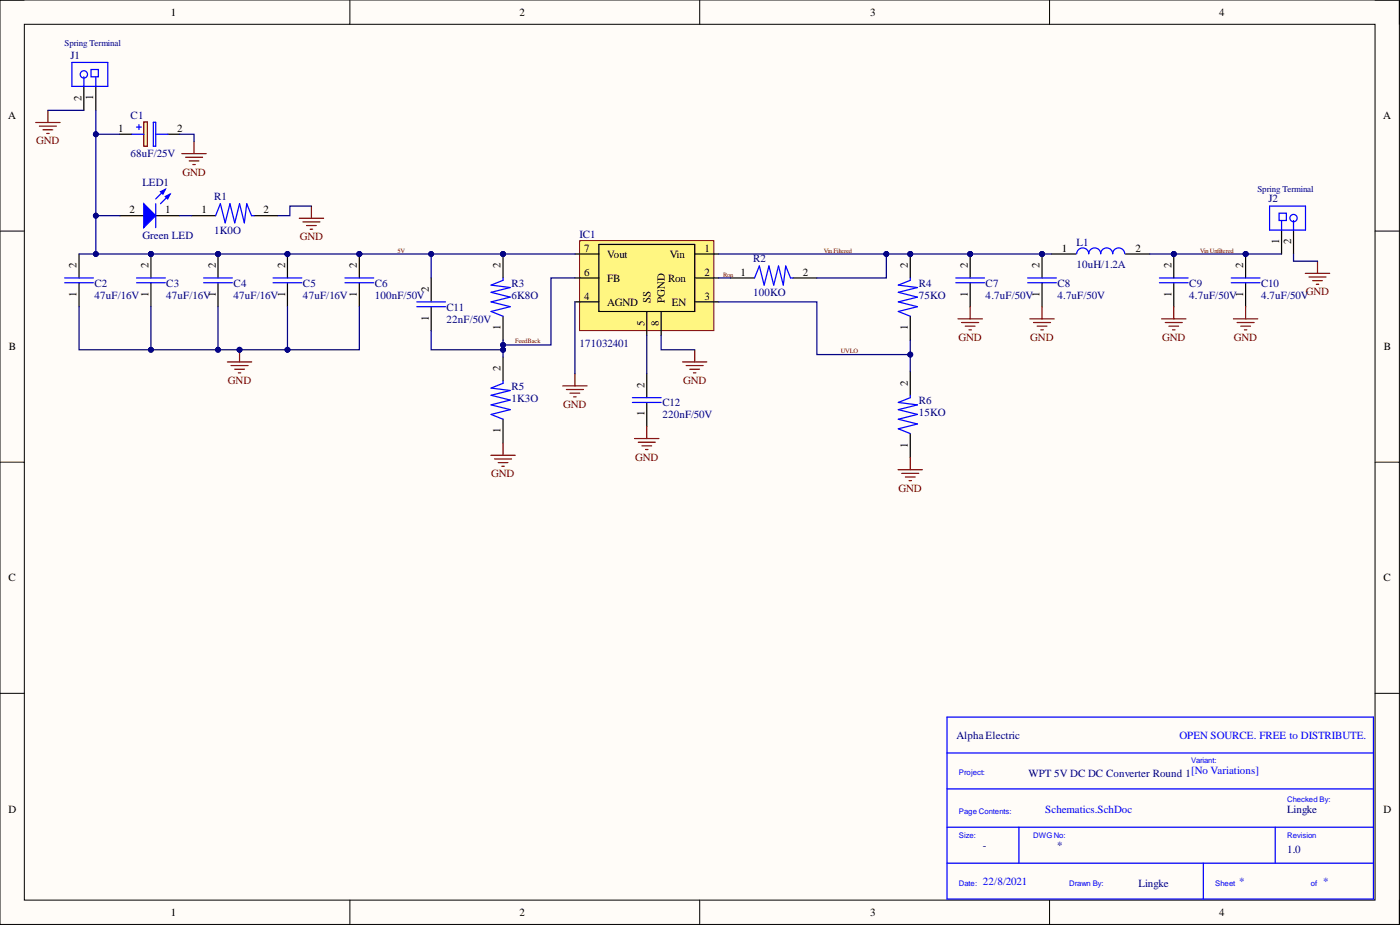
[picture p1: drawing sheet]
<svg xmlns="http://www.w3.org/2000/svg" width="292mm" height="193mm" viewBox="0 0 292 193" stroke-linecap="round" stroke-linejoin="round" font-family="sans-serif">
<defs><g id="words">
<g font-size="2.3">
<text x="35.6" y="3.3">1</text>
<text x="108.4" y="3.3">2</text>
<text x="181.5" y="3.3">3</text>
<text x="254.4" y="3.3">4</text>
<text x="17" y="21.1" transform="rotate(-90 17 21.1)">2</text>
<text x="19.5" y="20.8" transform="rotate(-90 19.5 20.8)">1</text>
<text x="1.7" y="24.9">A</text>
<text x="24.6" y="27.5">1</text>
<text x="37" y="27.5">2</text>
<text x="288.6" y="24.9">A</text>
<text x="27" y="44.5">2</text>
<text x="34.4" y="44.5">1</text>
<text x="42.1" y="44.5">1</text>
<text x="55" y="44.5">2</text>
<text x="121.9" y="52.5">7</text>
<text x="126.7" y="53.8">Vout</text>
<text x="139.7" y="53.8">Vin</text>
<text x="147" y="52.5">1</text>
<text x="221.6" y="52.5">1</text>
<text x="236.9" y="52.5">2</text>
<text x="266.9" y="50.8" transform="rotate(-90 266.9 50.8)">1</text>
<text x="269.4" y="51" transform="rotate(-90 269.4 51)">2</text>
<text x="16" y="56" transform="rotate(-90 16 56)">2</text>
<text x="31" y="56" transform="rotate(-90 31 56)">2</text>
<text x="45" y="56" transform="rotate(-90 45 56)">2</text>
<text x="59.5" y="56" transform="rotate(-90 59.5 56)">2</text>
<text x="74.5" y="56" transform="rotate(-90 74.5 56)">2</text>
<text x="104.4" y="56" transform="rotate(-90 104.4 56)">2</text>
<text x="121.9" y="57.5">6</text>
<text x="126.7" y="58.8">FB</text>
<text x="139.4" y="58.8">Ron</text>
<text x="147" y="57.5">2</text>
<text x="154.5" y="57.5">1</text>
<text x="167.5" y="57.5">2</text>
<text x="189.4" y="56" transform="rotate(-90 189.4 56)">2</text>
<text x="201.9" y="56" transform="rotate(-90 201.9 56)">2</text>
<text x="216.9" y="56" transform="rotate(-90 216.9 56)">2</text>
<text x="244.4" y="56" transform="rotate(-90 244.4 56)">2</text>
<text x="259.4" y="56" transform="rotate(-90 259.4 56)">2</text>
<text x="16" y="61.9" transform="rotate(-90 16 61.9)">1</text>
<text x="31" y="61.9" transform="rotate(-90 31 61.9)">1</text>
<text x="45" y="61.9" transform="rotate(-90 45 61.9)">1</text>
<text x="59.5" y="61.9" transform="rotate(-90 59.5 61.9)">1</text>
<text x="74.5" y="61.9" transform="rotate(-90 74.5 61.9)">1</text>
<text x="89.5" y="61" transform="rotate(-90 89.5 61)">2</text>
<text x="121.9" y="62.5">4</text>
<text x="126.7" y="63.8">AGND</text>
<text x="135.7" y="63.2" transform="rotate(-90 135.7 63.2)">SS</text>
<text x="138.7" y="63.2" transform="rotate(-90 138.7 63.2)">PGND</text>
<text x="140.1" y="63.8">EN</text>
<text x="147" y="62.5">3</text>
<text x="201.9" y="61.9" transform="rotate(-90 201.9 61.9)">1</text>
<text x="216.9" y="61.9" transform="rotate(-90 216.9 61.9)">1</text>
<text x="244.4" y="61.9" transform="rotate(-90 244.4 61.9)">1</text>
<text x="259.4" y="61.9" transform="rotate(-90 259.4 61.9)">1</text>
<text x="89.5" y="66.9" transform="rotate(-90 89.5 66.9)">1</text>
<text x="104.4" y="68.8" transform="rotate(-90 104.4 68.8)">1</text>
<text x="134.5" y="68" transform="rotate(-90 134.5 68)">5</text>
<text x="137.4" y="68" transform="rotate(-90 137.4 68)">8</text>
<text x="189.4" y="68.8" transform="rotate(-90 189.4 68.8)">1</text>
<text x="1.9" y="73.1">B</text>
<text x="104.4" y="77.4" transform="rotate(-90 104.4 77.4)">2</text>
<text x="288.8" y="73.1">B</text>
<text x="134.5" y="80.9" transform="rotate(-90 134.5 80.9)">2</text>
<text x="189.4" y="80.4" transform="rotate(-90 189.4 80.4)">2</text>
<text x="134.5" y="86.9" transform="rotate(-90 134.5 86.9)">1</text>
<text x="104.4" y="90.3" transform="rotate(-90 104.4 90.3)">1</text>
<text x="189.4" y="93.4" transform="rotate(-90 189.4 93.4)">1</text>
<text x="1.8" y="121.3">C</text>
<text x="288.7" y="121.3">C</text>
<text x="1.8" y="169.5">D</text>
<text x="288.7" y="169.5">D</text>
<text x="35.6" y="191.1">1</text>
<text x="108.4" y="191.1">2</text>
<text x="181.5" y="191.1">3</text>
<text x="254.4" y="191.1">4</text>
</g>
<g font-size="2.3" fill="#000080">
<text x="14.7" y="12.3">J1</text>
<text x="27.3" y="24.8">C1</text>
<text x="27.3" y="32.8">68uF/25V</text>
<text x="29.7" y="38.7">LED1</text>
<text x="44.7" y="41.8">R1</text>
<text x="264.6" y="42.2">J2</text>
<text x="29.7" y="49.8">Green LED</text>
<text x="44.7" y="48.8">1K0O</text>
<text x="120.9" y="49.7">IC1</text>
<text x="224.6" y="51.3">L1</text>
<text x="19.7" y="59.8">C2</text>
<text x="34.7" y="59.8">C3</text>
<text x="48.7" y="59.8">C4</text>
<text x="63.2" y="59.8">C5</text>
<text x="78.2" y="59.8">C6</text>
<text x="106.7" y="59.8">R3</text>
<text x="157.2" y="54.7">R2</text>
<text x="191.7" y="59.8">R4</text>
<text x="205.7" y="59.8">C7</text>
<text x="220.6" y="59.8">C8</text>
<text x="224.6" y="55.8">10uH/1.2A</text>
<text x="248.1" y="59.8">C9</text>
<text x="263.1" y="59.8">C10</text>
<text x="19.7" y="62.3">47uF/16V</text>
<text x="34.7" y="62.3">47uF/16V</text>
<text x="48.7" y="62.3">47uF/16V</text>
<text x="63.2" y="62.3">47uF/16V</text>
<text x="78.2" y="62.3">100nF/50V</text>
<text x="93.2" y="64.8">C11</text>
<text x="106.7" y="62.3">6K8O</text>
<text x="157.2" y="61.7">100KO</text>
<text x="191.7" y="62.3">75KO</text>
<text x="205.7" y="62.3">4.7uF/50V</text>
<text x="220.6" y="62.3">4.7uF/50V</text>
<text x="248.1" y="62.3">4.7uF/50V</text>
<text x="263.1" y="62.3">4.7uF/50V</text>
<text x="93.2" y="67.3">22nF/50V</text>
<text x="120.9" y="72.5">171032401</text>
<text x="106.7" y="81.3">R5</text>
<text x="106.7" y="83.8">1K3O</text>
<text x="138.2" y="84.8">C12</text>
<text x="138.2" y="87.3">220nF/50V</text>
<text x="191.7" y="84.2">R6</text>
<text x="191.7" y="86.8">15KO</text>
<text x="199.6" y="154.1">Alpha Electric</text>
<text x="214.6" y="162.1">WPT 5V DC DC Converter Round 1[No Variations]</text>
<text x="268.5" y="169.6">Lingke</text>
<text x="205.1" y="177">-</text>
<text x="220.5" y="177">*</text>
<text x="268.5" y="178.1">1.0</text>
<text x="237.6" y="185.1">Lingke</text>
</g>
<g font-size="2.3" fill="#800000">
<text x="7.5" y="30.1">GND</text>
<text x="38.1" y="36.6">GND</text>
<text x="62.5" y="50.1">GND</text>
<text x="272.4" y="61.6">GND</text>
<text x="200" y="71.1">GND</text>
<text x="215" y="71.1">GND</text>
<text x="242.5" y="71.1">GND</text>
<text x="257.4" y="71.1">GND</text>
<text x="47.6" y="80.1">GND</text>
<text x="142.5" y="80.1">GND</text>
<text x="117.5" y="85.1">GND</text>
<text x="102.5" y="99.6">GND</text>
<text x="132.5" y="96.1">GND</text>
<text x="187.5" y="102.6">GND</text>
</g>
<g font-size="2.3" fill="#00f">
<text x="246.1" y="154.1">OPEN SOURCE. FREE to DISTRIBUTE.</text>
<text x="218.1" y="169.6">Schematics.SchDoc</text>
<text x="205.1" y="184.6">22/8/2021</text>
<text x="258.5" y="184.6">*</text>
<text x="276.1" y="184.6">*</text>
</g>
<g font-size="1.9" fill="#000080">
<text x="13.5" y="9.6">Spring Terminal</text>
<text x="262.4" y="40.1">Spring Terminal</text>
</g>
<g font-size="1.6" fill="#00f">
<text x="200.1" y="161.7">Project:</text>
<text x="248.6" y="159.3">Variant:</text>
<text x="268.5" y="167.2">Checked By:</text>
<text x="200.1" y="169.8">Page Contents:</text>
<text x="200.1" y="174.8">Size:</text>
<text x="215.6" y="174.8">DWGNo:</text>
<text x="268.5" y="174.8">Revision</text>
<text x="200.1" y="184.7">Date:</text>
<text x="223.1" y="184.7">Drawn By:</text>
<text x="253.6" y="184.7">Sheet</text>
<text x="273.5" y="184.7">of</text>
</g>
<g font-size="1.4" fill="#800000">
<text x="82.9" y="52.7">5V</text>
<text x="171.9" y="52.7">VinFiltered</text>
<text x="250.4" y="52.7">Vin Unfiltered</text>
<text x="150.9" y="57.7">Ron</text>
<text x="107.5" y="71.6">FeedBack</text>
<text x="175.4" y="73.7">UVLO</text>
</g>
</g></defs>
<path d="M0 0h292v192.9h-292z" fill-rule="evenodd" fill="#fffcf8"/>
<path d="M0 0h292v192.9h-292z" fill="none" stroke="#000" stroke-width=".21"/>
<path d="M5.1 5.1h281.8v182.7h-281.8z" fill-rule="evenodd" fill="#fffcf8"/>
<g fill="none" stroke="#000" stroke-width=".21">
<path d="M0 0h5.1M73 0v5.1M146 0v5.1M219 0v5.1M286.9 0h5.1v5.1M5.1 5.1h281.8v182.7h-281.8zM0 48.2h5.1M286.9 48.2h5.1M0 96.4h5.1M286.9 96.4h5.1M0 144.6h5.1M286.9 144.6h5.1"/>
<path d="M73 187.8v5.1M146 187.8v5.1M219 187.8v5.1M292 187.8v5.1"/>
</g>
<g fill="none" stroke="#00f" stroke-width=".25">
<path d="M264.9 43h7.5v5h-7.5zM266.9 44.5h1.5v1.5h-1.5zM267.4 46v2M269.9 46v2M197.6 157.1h89M197.6 149.6h89v38h-89zM197.6 164.6h89M197.6 172.6h89M212.6 172.6v7.5M266.1 172.6v7.5M197.6 180.1h89M251.1 180.1v7.5"/>
<circle cx="269.9" cy="45.5" r=".76"/>
</g>
<path d="M267.4 47.9v5.1M269.9 47.9v5.1" fill="none" stroke="#000" stroke-width=".25"/>
<path d="M272.3 57h5.1M273.1 57.8h3.6M273.9 58.5h2M274.6 59.3h.5M274.9 54.5v2.5" fill="none" stroke="#800000" stroke-width=".25"/>
<circle cx="259.9" cy="53" r=".51" fill="#000080"/>
<circle cx="259.9" cy="53" r=".51" fill="none" stroke="#000080" stroke-width=".21"/>
<path d="M259.9 53v5M259.9 59v5" fill="none" stroke="#000" stroke-width=".25"/>
<circle cx="259.9" cy="53" r=".51" fill="#000080"/>
<circle cx="259.9" cy="53" r=".51" fill="none" stroke="#000080" stroke-width=".21"/>
<path d="M256.9 59h6M256.9 58h6" fill="none" stroke="#00f" stroke-width=".25"/>
<circle cx="244.9" cy="53" r=".51" fill="#000080"/>
<circle cx="244.9" cy="53" r=".51" fill="none" stroke="#000080" stroke-width=".21"/>
<path d="M244.9 53v5M244.9 59v5" fill="none" stroke="#000" stroke-width=".25"/>
<circle cx="244.9" cy="53" r=".51" fill="#000080"/>
<circle cx="244.9" cy="53" r=".51" fill="none" stroke="#000080" stroke-width=".21"/>
<path d="M224.6 52.9a1.27 1.27 0 0 1 1.3-1.2 1.27 1.27 0 0 1 1.3 1.2 1.25 1.25 0 0 1 1.2-1.2 1.25 1.25 0 0 1 1.3 1.2M229.6 52.9a1.27 1.27 0 0 1 1.3-1.2 1.27 1.27 0 0 1 1.3 1.2M232.1 52.9a1.27 1.27 0 0 1 1.3-1.2 1.27 1.27 0 0 1 1.3 1.2M241.9 59h6M241.9 58h6" fill="none" stroke="#00f" stroke-width=".25"/>
<path d="M242.4 66.5h5M243.1 67.3h3.6M243.9 68h2M244.6 68.8h.6M244.9 64v2.5M257.3 66.5h5.1M258.1 67.3h3.6M258.9 68h2M259.6 68.8h.5M259.9 64v2.5" fill="none" stroke="#800000" stroke-width=".25"/>
<path d="M219.4 53h5.1M234.8 53h5.1" fill="none" stroke="#000" stroke-width=".25"/>
<circle cx="217.4" cy="53" r=".51" fill="#000080"/>
<circle cx="217.4" cy="53" r=".51" fill="none" stroke="#000080" stroke-width=".21"/>
<path d="M217.4 53v5M217.4 59v5" fill="none" stroke="#000" stroke-width=".25"/>
<circle cx="217.4" cy="53" r=".51" fill="#000080"/>
<circle cx="217.4" cy="53" r=".51" fill="none" stroke="#000080" stroke-width=".21"/>
<path d="M214.4 59h6M214.4 58h6" fill="none" stroke="#00f" stroke-width=".25"/>
<circle cx="202.4" cy="53" r=".51" fill="#000080"/>
<circle cx="202.4" cy="53" r=".51" fill="none" stroke="#000080" stroke-width=".21"/>
<path d="M202.4 53v5M202.4 59v5" fill="none" stroke="#000" stroke-width=".25"/>
<circle cx="202.4" cy="53" r=".51" fill="#000080"/>
<circle cx="202.4" cy="53" r=".51" fill="none" stroke="#000080" stroke-width=".21"/>
<path d="M199.4 59h6M199.4 58h6" fill="none" stroke="#00f" stroke-width=".25"/>
<path d="M199.9 66.5h5.1M200.6 67.3h3.6M201.4 68h2M202.2 68.8h.5M202.4 64v2.5M214.9 66.5h5.1M215.6 67.3h3.6M216.4 68h2M217.2 68.8h.5M217.4 64v2.5" fill="none" stroke="#800000" stroke-width=".25"/>
<path d="M121 50.2h27.9v18.8h-27.9z" fill-rule="evenodd" fill="#fff681"/>
<path d="M121 50.2h27.9v18.8h-27.9z" fill="none" stroke="#800000" stroke-width=".21"/>
<path d="M120 53h4.9M120 58h4.9M124.9 51h20v14h-20zM144.9 53h5M144.9 58h5M152.4 58h5M165.4 58h5M120 63h4.9M134.9 65v5M137.9 65v5M144.9 63h5" fill="none" stroke="#000" stroke-width=".25"/>
<path d="M157.4 58l1-2.5 1 4 1-4 1 4 1-4 1 4 .5-4 1 2.5h.5" fill="none" stroke="#00f" stroke-width=".25"/>
<circle cx="189.9" cy="53" r=".51" fill="#000080"/>
<circle cx="189.9" cy="53" r=".51" fill="none" stroke="#000080" stroke-width=".21"/>
<path d="M189.9 53v5M189.9 66v5" fill="none" stroke="#000" stroke-width=".25"/>
<circle cx="189.9" cy="53" r=".51" fill="#000080"/>
<circle cx="189.9" cy="53" r=".51" fill="none" stroke="#000080" stroke-width=".21"/>
<path d="M189.9 58v.5l-2.5 1 4 .5-4 1 4 1-4 1 4 1-4 1 2.5 1M131.9 84h6M131.9 83h6M189.9 82.5v.5l-2.5 1 4 .5-4 1 4 1-4 1 4 1-4 1 2.5 .9" fill="none" stroke="#00f" stroke-width=".25"/>
<path d="M134.9 78v5M189.9 77.5v5M134.9 84v5M189.9 90.4v5.1" fill="none" stroke="#000" stroke-width=".25"/>
<g fill="none" stroke="#800000" stroke-width=".25">
<path d="M142.4 75.5h5.1M143.2 76.3h3.5M143.9 77h2.1M144.7 77.8h.5M144.9 73v2.5M132.4 91.5h5.1M133.2 92.3h3.5M133.9 93h2.1M134.7 93.8h.5M134.9 89v2.5M187.4 98h5.1M188.1 98.8h3.6"/>
<path d="M188.9 99.5h2M189.9 95.5v2.5M189.7 100.3h.5"/>
</g>
<circle cx="105" cy="53" r=".51" fill="#000080"/>
<circle cx="105" cy="53" r=".51" fill="none" stroke="#000080" stroke-width=".21"/>
<path d="M105 53v5M105 66v5" fill="none" stroke="#000" stroke-width=".25"/>
<circle cx="105" cy="53" r=".51" fill="#000080"/>
<circle cx="105" cy="53" r=".51" fill="none" stroke="#000080" stroke-width=".21"/>
<path d="M105 58v.5l-2.5 1 4 .5-4 1 4 1-4 1 4 1-4 1 2.5 1M87 64h6M87 63h6M105 79.5v.5l-2.5 1 4 .5-4 1 4 1-4 1 4 1-4 1 2.5 1" fill="none" stroke="#00f" stroke-width=".25"/>
<path d="M90 58v5M90 64v5M105 74.5v5M105 87.5v4.9" fill="none" stroke="#000" stroke-width=".25"/>
<path d="M120 78v2.5M102.4 95h5.1M103.2 95.7h3.5M103.9 96.5h2.1M104.7 97.3h.5M105 92.4v2.6M117.4 80.5h5.1M118.2 81.3h3.5M118.9 82h2.1M119.7 82.8h.5" fill="none" stroke="#800000" stroke-width=".25"/>
<circle cx="75" cy="53" r=".51" fill="#000080"/>
<circle cx="75" cy="53" r=".51" fill="none" stroke="#000080" stroke-width=".21"/>
<path d="M75 53v5M75 59v5" fill="none" stroke="#000" stroke-width=".25"/>
<circle cx="75" cy="53" r=".51" fill="#000080"/>
<circle cx="75" cy="53" r=".51" fill="none" stroke="#000080" stroke-width=".21"/>
<path d="M72 59h6M72 58h6" fill="none" stroke="#00f" stroke-width=".25"/>
<circle cx="60" cy="53" r=".51" fill="#000080"/>
<circle cx="60" cy="53" r=".51" fill="none" stroke="#000080" stroke-width=".21"/>
<path d="M60 53v5M60 59v5" fill="none" stroke="#000" stroke-width=".25"/>
<circle cx="60" cy="53" r=".51" fill="#000080"/>
<circle cx="60" cy="53" r=".51" fill="none" stroke="#000080" stroke-width=".21"/>
<path d="M57 59h6M57 58h6" fill="none" stroke="#00f" stroke-width=".25"/>
<circle cx="45.5" cy="53" r=".51" fill="#000080"/>
<circle cx="45.5" cy="53" r=".51" fill="none" stroke="#000080" stroke-width=".21"/>
<path d="M45.5 53v5M45.5 59v5" fill="none" stroke="#000" stroke-width=".25"/>
<circle cx="45.5" cy="53" r=".51" fill="#000080"/>
<circle cx="45.5" cy="53" r=".51" fill="none" stroke="#000080" stroke-width=".21"/>
<path d="M42.5 59h6M42.5 58h6" fill="none" stroke="#00f" stroke-width=".25"/>
<circle cx="31.5" cy="53" r=".51" fill="#000080"/>
<circle cx="31.5" cy="53" r=".51" fill="none" stroke="#000080" stroke-width=".21"/>
<path d="M31.5 53v5M31.5 59v5" fill="none" stroke="#000" stroke-width=".25"/>
<circle cx="31.5" cy="53" r=".51" fill="#000080"/>
<circle cx="31.5" cy="53" r=".51" fill="none" stroke="#000080" stroke-width=".21"/>
<path d="M13.5 59h6M13.5 58h6M28.5 59h6M28.5 58h6" fill="none" stroke="#00f" stroke-width=".25"/>
<path d="M16.5 53v5M16.5 59v5" fill="none" stroke="#000" stroke-width=".25"/>
<path d="M47.4 75.5h5.1M48.2 76.3h3.6M49 77h2M49.7 77.8h.5M50 73v2.5" fill="none" stroke="#800000" stroke-width=".25"/>
<circle cx="50" cy="73" r=".51" fill="#000080"/>
<circle cx="50" cy="73" r=".51" fill="none" stroke="#000080" stroke-width=".21"/>
<g fill="none" stroke="#00f" stroke-width=".25">
<path d="M15 13h7.5v5h-7.5zM17.5 16v2M19 14.5h1.5v1.5h-1.5zM20 16v2"/>
<circle cx="17.5" cy="15.5" r=".76"/>
</g>
<path d="M17.5 17.9v5.1M20 17.9v5.1" fill="none" stroke="#000" stroke-width=".25"/>
<path d="M16.5 64v9h43.5v-9M120 63v15" fill="none" stroke="#000080" stroke-width=".25"/>
<circle cx="60" cy="73" r=".51" fill="#000080"/>
<circle cx="60" cy="73" r=".51" fill="none" stroke="#000080" stroke-width=".21"/>
<circle cx="50" cy="73" r=".51" fill="#000080"/>
<circle cx="50" cy="73" r=".51" fill="none" stroke="#000080" stroke-width=".21"/>
<circle cx="45.5" cy="73" r=".51" fill="#000080"/>
<circle cx="45.5" cy="73" r=".51" fill="none" stroke="#000080" stroke-width=".21"/>
<circle cx="31.5" cy="73" r=".51" fill="#000080"/>
<circle cx="31.5" cy="73" r=".51" fill="none" stroke="#000080" stroke-width=".21"/>
<path d="M16.5 53h73.5" fill="none" stroke="#000080" stroke-width=".25"/>
<circle cx="90" cy="53" r=".51" fill="#000080"/>
<circle cx="90" cy="53" r=".51" fill="none" stroke="#000080" stroke-width=".21"/>
<circle cx="75" cy="53" r=".51" fill="#000080"/>
<circle cx="75" cy="53" r=".51" fill="none" stroke="#000080" stroke-width=".21"/>
<circle cx="60" cy="53" r=".51" fill="#000080"/>
<circle cx="60" cy="53" r=".51" fill="none" stroke="#000080" stroke-width=".21"/>
<circle cx="45.5" cy="53" r=".51" fill="#000080"/>
<circle cx="45.5" cy="53" r=".51" fill="none" stroke="#000080" stroke-width=".21"/>
<circle cx="31.5" cy="53" r=".51" fill="#000080"/>
<circle cx="31.5" cy="53" r=".51" fill="none" stroke="#000080" stroke-width=".21"/>
<circle cx="20" cy="53" r=".51" fill="#000080"/>
<circle cx="20" cy="53" r=".51" fill="none" stroke="#000080" stroke-width=".21"/>
<path d="M75 64v9h-15" fill="none" stroke="#000080" stroke-width=".25"/>
<circle cx="60" cy="73" r=".51" fill="#000080"/>
<circle cx="60" cy="73" r=".51" fill="none" stroke="#000080" stroke-width=".21"/>
<path d="M90 69v4h15" fill="none" stroke="#000080" stroke-width=".25"/>
<circle cx="105" cy="73" r=".51" fill="#000080"/>
<circle cx="105" cy="73" r=".51" fill="none" stroke="#000080" stroke-width=".21"/>
<path d="M120 53h-30v5" fill="none" stroke="#000080" stroke-width=".25"/>
<circle cx="90" cy="53" r=".51" fill="#000080"/>
<circle cx="90" cy="53" r=".51" fill="none" stroke="#000080" stroke-width=".21"/>
<circle cx="105" cy="53" r=".51" fill="#000080"/>
<circle cx="105" cy="53" r=".51" fill="none" stroke="#000080" stroke-width=".21"/>
<path d="M120 58h-5v14h-10" fill="none" stroke="#000080" stroke-width=".25"/>
<circle cx="105" cy="72" r=".51" fill="#000080"/>
<circle cx="105" cy="72" r=".51" fill="none" stroke="#000080" stroke-width=".21"/>
<path d="M134.9 70v8M137.9 70v3h7M149.9 63h20.5v11h19.5" fill="none" stroke="#000080" stroke-width=".25"/>
<circle cx="189.9" cy="74" r=".51" fill="#000080"/>
<circle cx="189.9" cy="74" r=".51" fill="none" stroke="#000080" stroke-width=".21"/>
<path d="M149.9 58h2.5M149.9 53h35" fill="none" stroke="#000080" stroke-width=".25"/>
<circle cx="184.9" cy="53" r=".51" fill="#000080"/>
<circle cx="184.9" cy="53" r=".51" fill="none" stroke="#000080" stroke-width=".21"/>
<path d="M219.4 53h-34.5v5h-14.5" fill="none" stroke="#000080" stroke-width=".25"/>
<circle cx="217.4" cy="53" r=".51" fill="#000080"/>
<circle cx="217.4" cy="53" r=".51" fill="none" stroke="#000080" stroke-width=".21"/>
<circle cx="202.4" cy="53" r=".51" fill="#000080"/>
<circle cx="202.4" cy="53" r=".51" fill="none" stroke="#000080" stroke-width=".21"/>
<circle cx="189.9" cy="53" r=".51" fill="#000080"/>
<circle cx="189.9" cy="53" r=".51" fill="none" stroke="#000080" stroke-width=".21"/>
<circle cx="184.9" cy="53" r=".51" fill="#000080"/>
<circle cx="184.9" cy="53" r=".51" fill="none" stroke="#000080" stroke-width=".21"/>
<path d="M239.9 53h27.5" fill="none" stroke="#000080" stroke-width=".25"/>
<circle cx="259.9" cy="53" r=".51" fill="#000080"/>
<circle cx="259.9" cy="53" r=".51" fill="none" stroke="#000080" stroke-width=".21"/>
<circle cx="244.9" cy="53" r=".51" fill="#000080"/>
<circle cx="244.9" cy="53" r=".51" fill="none" stroke="#000080" stroke-width=".21"/>
<path d="M269.9 53v1.5h5M31.5 64v9" fill="none" stroke="#000080" stroke-width=".25"/>
<circle cx="31.5" cy="73" r=".51" fill="#000080"/>
<circle cx="31.5" cy="73" r=".51" fill="none" stroke="#000080" stroke-width=".21"/>
<path d="M45.5 64v9" fill="none" stroke="#000080" stroke-width=".25"/>
<circle cx="45.5" cy="73" r=".51" fill="#000080"/>
<circle cx="45.5" cy="73" r=".51" fill="none" stroke="#000080" stroke-width=".21"/>
<path d="M105 71v3.5" fill="none" stroke="#000080" stroke-width=".25"/>
<circle cx="105" cy="72" r=".51" fill="#000080"/>
<circle cx="105" cy="72" r=".51" fill="none" stroke="#000080" stroke-width=".21"/>
<circle cx="105" cy="73" r=".51" fill="#000080"/>
<circle cx="105" cy="73" r=".51" fill="none" stroke="#000080" stroke-width=".21"/>
<path d="M189.9 71v6.5" fill="none" stroke="#000080" stroke-width=".25"/>
<circle cx="189.9" cy="74" r=".51" fill="#000080"/>
<circle cx="189.9" cy="74" r=".51" fill="none" stroke="#000080" stroke-width=".21"/>
<path d="M7.5 25.6h5M8.2 26.3h3.6M9 27.1h2M9.7 27.8h.6M10 23v2.6" fill="none" stroke="#800000" stroke-width=".25"/>
<path d="M10 23h7.5M20 23v30" fill="none" stroke="#000080" stroke-width=".25"/>
<circle cx="20" cy="28" r=".51" fill="#000080"/>
<circle cx="20" cy="28" r=".51" fill="none" stroke="#000080" stroke-width=".21"/>
<circle cx="20" cy="45" r=".51" fill="#000080"/>
<circle cx="20" cy="45" r=".51" fill="none" stroke="#000080" stroke-width=".21"/>
<circle cx="20" cy="53" r=".51" fill="#000080"/>
<circle cx="20" cy="53" r=".51" fill="none" stroke="#000080" stroke-width=".21"/>
<path d="M30 25.4h.8v5.1h-.8z" fill-rule="evenodd" fill="#ffffb0"/>
<path d="M30 25.4h.8v5.1h-.8z" fill="none" stroke="#800000" stroke-width=".25"/>
<path d="M25 28h2.5M34.9 28h2.6" fill="none" stroke="#000" stroke-width=".25"/>
<path d="M27.5 28h2.5M28.5 26.5h1M29 26v1M32 25.5h.5v5h-.5zM32.5 28h2.5" fill="none" stroke="#00f" stroke-width=".25"/>
<path d="M20 28h5" fill="none" stroke="#000080" stroke-width=".25"/>
<circle cx="20" cy="28" r=".51" fill="#000080"/>
<circle cx="20" cy="28" r=".51" fill="none" stroke="#000080" stroke-width=".21"/>
<path d="M37.9 32h5.1M38.7 32.8h3.6M39.5 33.6h2M40.2 34.3h.5M40.5 29.5v2.5" fill="none" stroke="#800000" stroke-width=".25"/>
<path d="M37.5 28h3v1.5" fill="none" stroke="#000080" stroke-width=".25"/>
<path d="M25 45h5.1M32.4 45h5.1" fill="none" stroke="#000" stroke-width=".25"/>
<path d="M30 42.5l2.5 2.5-2.5 2.5z" fill="#00f"/>
<path d="M30 42.5l2.5 2.5-2.5 2.5zM35.5 40.5l-2 2" fill="none" stroke="#00f" stroke-width=".25"/>
<path d="M34.5 41l1-.5-.5 1z" fill="#00f"/>
<path d="M34.5 39.5l-2 2M32.5 42.5v5M34.5 41l1-.5-.5 1z" fill="none" stroke="#00f" stroke-width=".25"/>
<path d="M33.5 40l1-.5-.5 1z" fill="#00f"/>
<path d="M33.5 40l1-.5-.5 1z" fill="none" stroke="#00f" stroke-width=".25"/>
<path d="M20 45h5" fill="none" stroke="#000080" stroke-width=".25"/>
<circle cx="20" cy="45" r=".51" fill="#000080"/>
<circle cx="20" cy="45" r=".51" fill="none" stroke="#000080" stroke-width=".21"/>
<path d="M40 45h5M53 45h5" fill="none" stroke="#000" stroke-width=".25"/>
<path d="M45 45l1-2.5 1 4 1-4 1 4 1-4 1 4 .5-4 1 2.5h.5" fill="none" stroke="#00f" stroke-width=".25"/>
<path d="M37.5 45h2.5M65 43h-4.5v2h-2.5" fill="none" stroke="#000080" stroke-width=".25"/>
<path d="M62.4 45.5h5.1M63.2 46.3h3.6M64 47.1h2M64.7 47.8h.5M65 43v2.5" fill="none" stroke="#800000" stroke-width=".25"/>
<use href="#words"/>
</svg>
